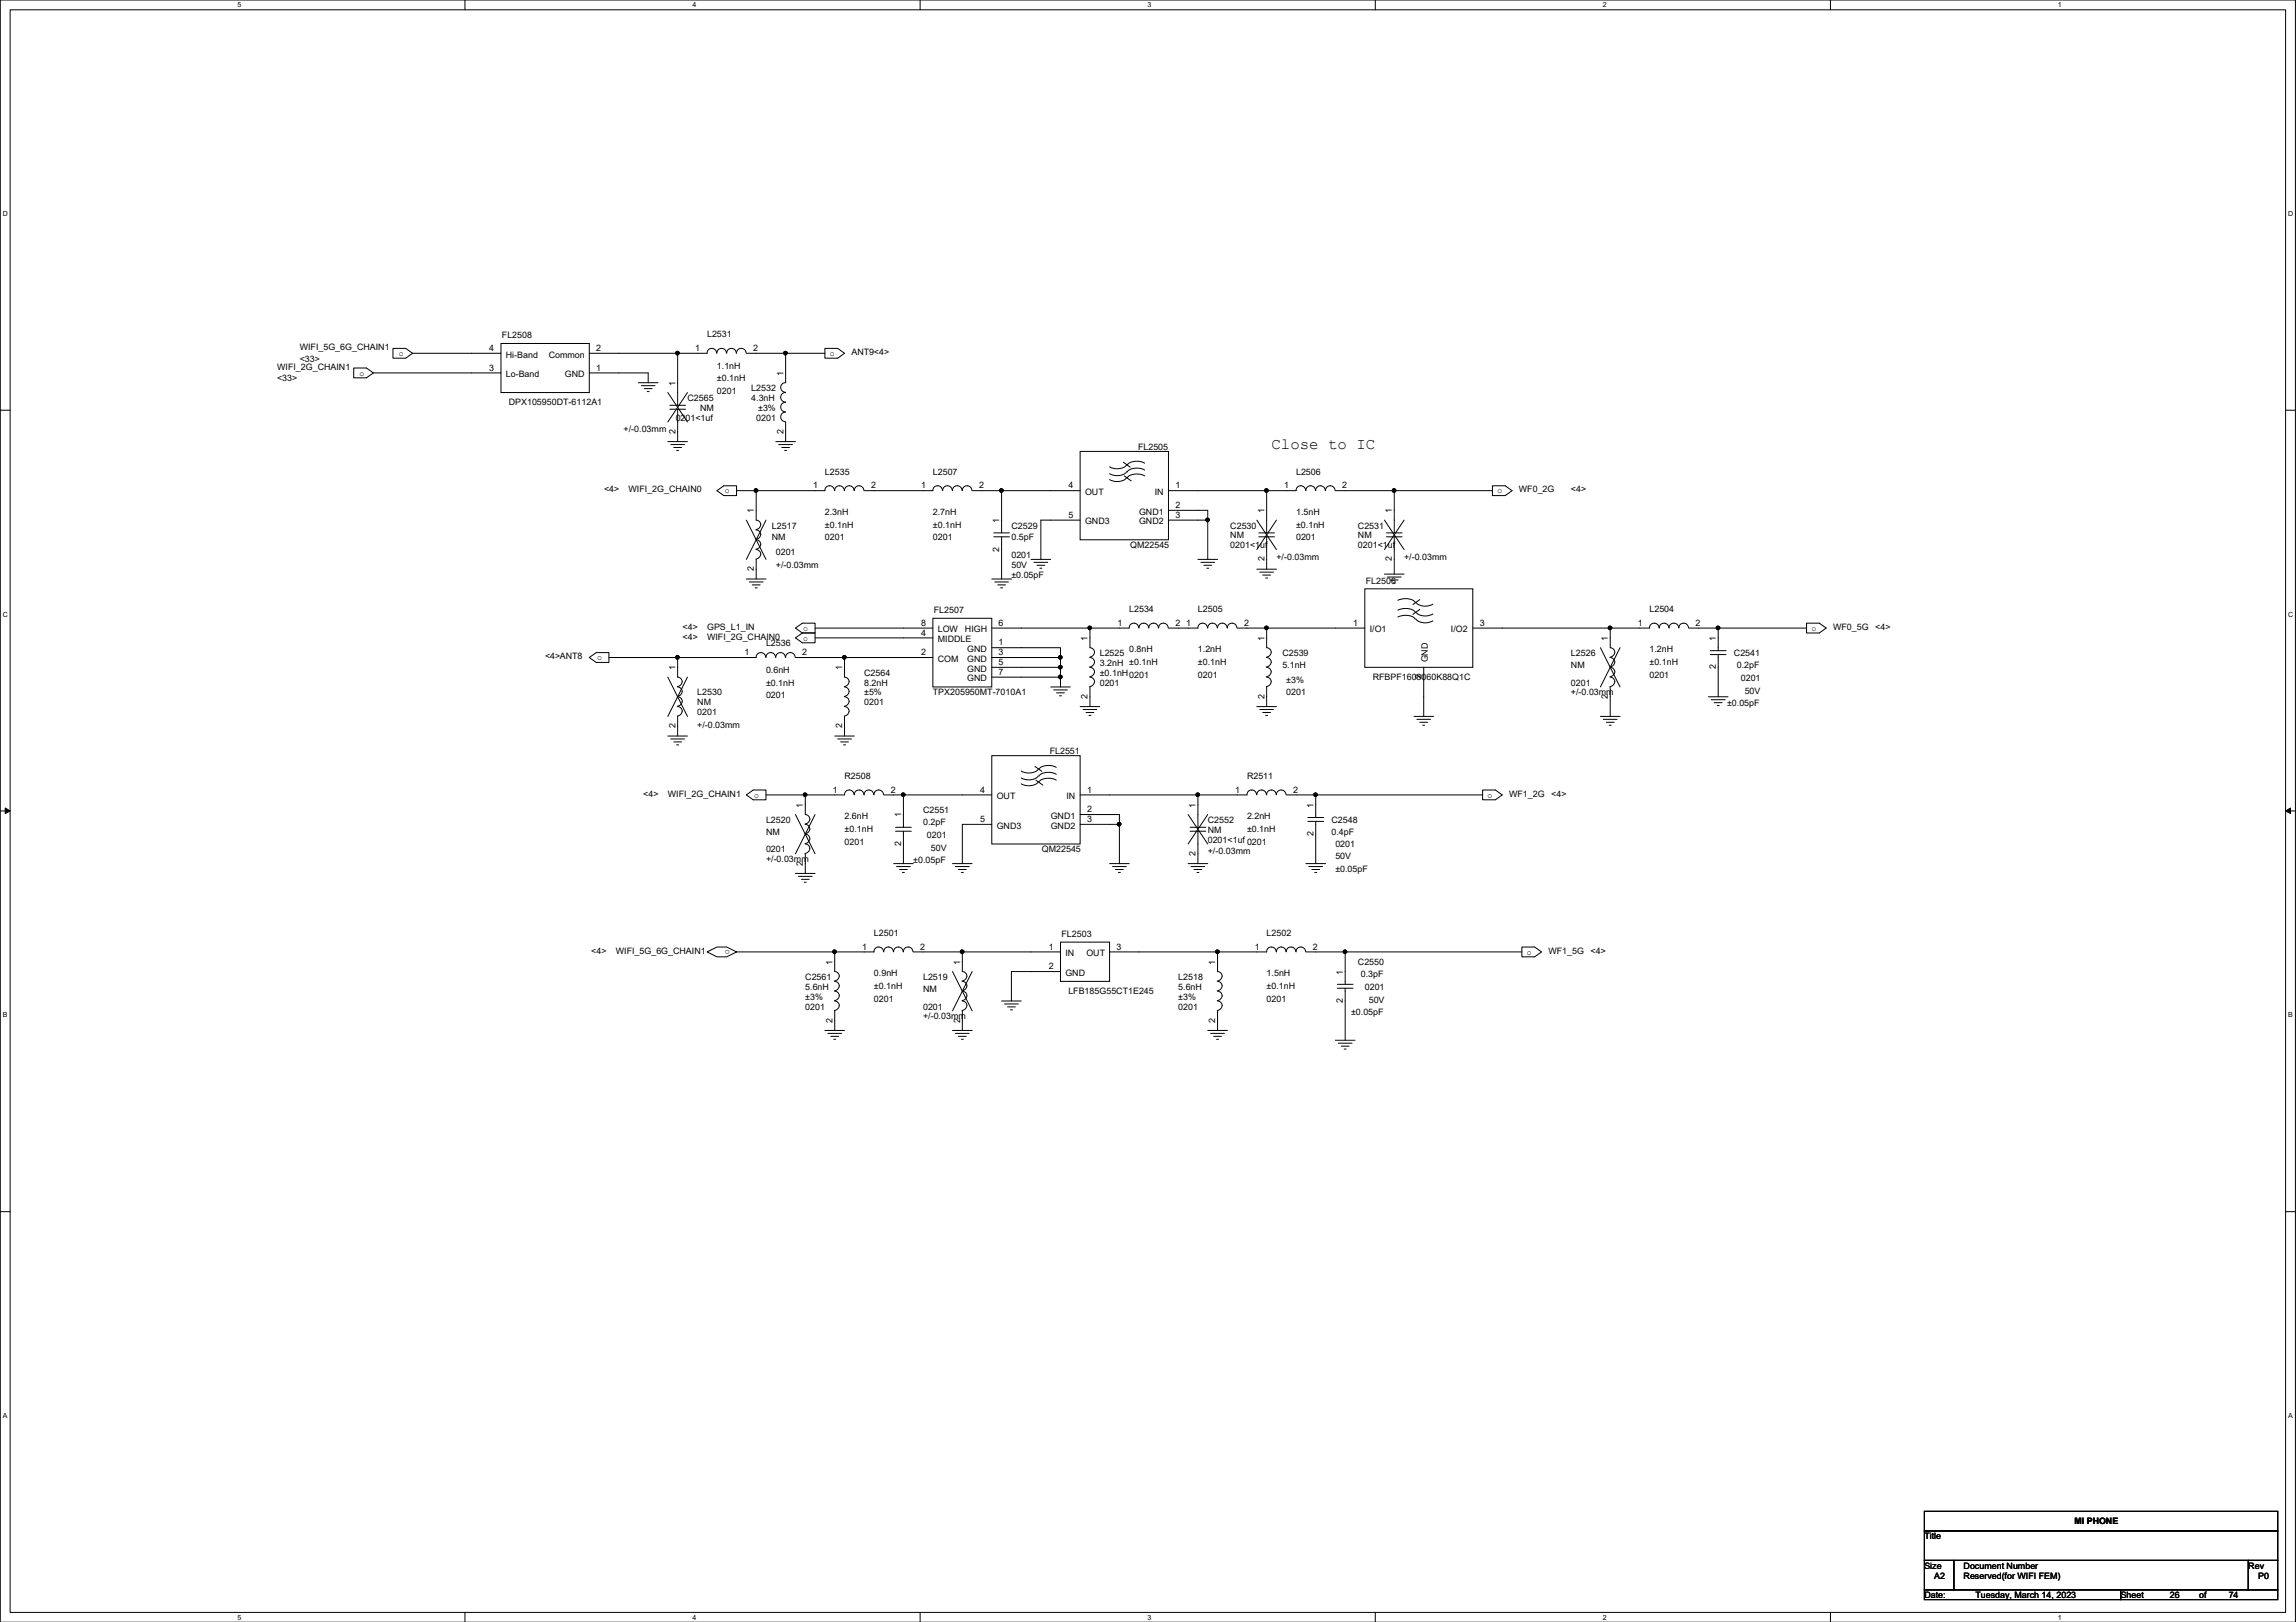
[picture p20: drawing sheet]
<svg xmlns="http://www.w3.org/2000/svg" width="297mm" height="210mm" viewBox="0 0 297 210" stroke-linecap="round" stroke-linejoin="round" font-family="sans-serif">
<defs><g id="words">
<text font-size="2" x="164.5" y="58.1">Close to IC</text>
<g font-size="1.1">
<text x="35.9" y="47.8">WIFI_2G_CHAIN1</text>
<text x="38.8" y="45.3">WIFI_5G_6G_CHAIN1</text>
<text x="38.8" y="46.8">&lt;33&gt;</text>
<text x="51.6" y="46.1">o</text>
<text x="63.3" y="45.4">4</text>
<text x="63.3" y="48">3</text>
<text x="64.9" y="43.8">FL2508</text>
<text x="65.4" y="46.3">Hi-Band</text>
<text x="71" y="46.3">Common</text>
<text x="77.1" y="45.4">2</text>
<text x="77.1" y="48">1</text>
<text x="90" y="45.4">1</text>
<text x="91.5" y="43.6">L2531</text>
<text x="92.7" y="47.7">1.1nH</text>
<text x="97.4" y="45.4">2</text>
<text x="107.4" y="46.1">o</text>
<text x="110.1" y="45.9">ANT9&lt;4&gt;</text>
<text x="35.9" y="49.4">&lt;33&gt;</text>
<text x="46.5" y="48.6">o</text>
<text x="65.4" y="48.8">Lo-Band</text>
<text x="65.8" y="52.4">DPX105950DT-6112A1</text>
<text x="73.1" y="48.8">GND</text>
<text x="87.4" y="49.9" transform="rotate(-90 87.4 49.9)">1</text>
<text x="88.9" y="51.9">C2565</text>
<text x="90.6" y="53.2">NM</text>
<text x="92.7" y="49.4">±0.1nH</text>
<text x="92.7" y="51">0201</text>
<text x="97.2" y="50.6">L2532</text>
<text x="97.2" y="51.9">4.3nH</text>
<text x="98.1" y="53.2">±3%</text>
<text x="101.3" y="48.6" transform="rotate(-90 101.3 48.6)">1</text>
<text x="80.7" y="56">+/-0.03mm</text>
<text x="87.4" y="56.1" transform="rotate(-90 87.4 56.1)">2</text>
<text x="87.4" y="54.4">0201&lt;1uf</text>
<text x="97.8" y="54.4">0201</text>
<text x="101.3" y="56.1" transform="rotate(-90 101.3 56.1)">2</text>
<text x="147.2" y="58.3">FL2505</text>
<text x="78.1" y="63.7">&lt;4&gt;</text>
<text x="81.3" y="63.7">WIFI_2G_CHAIN0</text>
<text x="93.8" y="63.8">o</text>
<text x="105.2" y="63.2">1</text>
<text x="106.7" y="61.4">L2535</text>
<text x="112.7" y="63.2">2</text>
<text x="119.2" y="63.2">1</text>
<text x="120.7" y="61.4">L2507</text>
<text x="126.7" y="63.2">2</text>
<text x="138.2" y="63.2">4</text>
<text x="140.4" y="64.1">OUT</text>
<text x="149.4" y="64.1">IN</text>
<text x="152.1" y="63.2">1</text>
<text x="152.1" y="65.7">2</text>
<text x="166.2" y="63.2">1</text>
<text x="167.7" y="61.4">L2506</text>
<text x="173.6" y="63.2">2</text>
<text x="193.7" y="63.8">o</text>
<text x="196.5" y="63.7">WF0_2G</text>
<text x="203.2" y="63.7">&lt;4&gt;</text>
<text x="97.5" y="66.4" transform="rotate(-90 97.5 66.4)">1</text>
<text x="99.9" y="68.4">L2517</text>
<text x="99.9" y="69.9">NM</text>
<text x="100.4" y="71.8">0201</text>
<text x="106.7" y="66.6">2.3nH</text>
<text x="106.7" y="68.3">±0.1nH</text>
<text x="106.7" y="69.9">0201</text>
<text x="120.7" y="66.6">2.7nH</text>
<text x="120.7" y="68.3">±0.1nH</text>
<text x="120.7" y="69.9">0201</text>
<text x="129.3" y="71.4" transform="rotate(-90 129.3 71.4)">2</text>
<text x="129.3" y="67.7" transform="rotate(-90 129.3 67.7)">1</text>
<text x="130.8" y="68.4">C2529</text>
<text x="130.8" y="69.9">0.5pF</text>
<text x="138.2" y="67">5</text>
<text x="140.4" y="67.9">GND3</text>
<text x="146.2" y="71">QM22545</text>
<text x="147.4" y="67.9">GND2</text>
<text x="147.4" y="66.6">GND1</text>
<text x="152.1" y="67">3</text>
<text x="159.2" y="68.4">C2530</text>
<text x="159.2" y="69.7">NM</text>
<text x="159.2" y="71">0201&lt;1uf</text>
<text x="163.6" y="66.4" transform="rotate(-90 163.6 66.4)">1</text>
<text x="167.7" y="66.6">1.5nH</text>
<text x="167.7" y="68.3">±0.1nH</text>
<text x="167.7" y="69.9">0201</text>
<text x="175.7" y="68.4">C2531</text>
<text x="175.7" y="69.7">NM</text>
<text x="175.7" y="71">0201&lt;1uf</text>
<text x="180.1" y="66.4" transform="rotate(-90 180.1 66.4)">1</text>
<text x="97.5" y="73.9" transform="rotate(-90 97.5 73.9)">2</text>
<text x="100.4" y="73.5">+/-0.03mm</text>
<text x="130.8" y="72.2">0201</text>
<text x="130.8" y="73.5">50V</text>
<text x="130.8" y="74.8">±0.05pF</text>
<text x="163.6" y="72.6" transform="rotate(-90 163.6 72.6)">2</text>
<text x="165.1" y="72.5">+/-0.03mm</text>
<text x="176.7" y="75.5">FL2506</text>
<text x="180.1" y="72.6" transform="rotate(-90 180.1 72.6)">2</text>
<text x="181.6" y="72.5">+/-0.03mm</text>
<text x="88.3" y="81.5">&lt;4&gt;</text>
<text x="88.3" y="82.8">&lt;4&gt;</text>
<text x="91.5" y="81.5">GPS_L1_IN</text>
<text x="91.5" y="82.8">WIFI_2G_CHAIN0</text>
<text x="99.1" y="83.7">L2536</text>
<text x="103.9" y="81.6">o</text>
<text x="103.9" y="82.9">o</text>
<text x="119.2" y="81">8</text>
<text x="119.2" y="82.3">4</text>
<text x="120.8" y="79.3">FL2507</text>
<text x="121.3" y="81.8">LOW</text>
<text x="121.3" y="83.1">MIDDLE</text>
<text x="124.8" y="81.8">HIGH</text>
<text x="129.2" y="81">6</text>
<text x="129.2" y="83.5">1</text>
<text x="140.7" y="82.9" transform="rotate(-90 140.7 82.9)">1</text>
<text x="144.6" y="81">1</text>
<text x="146.1" y="79.2">L2534</text>
<text x="152.1" y="81">2</text>
<text x="153.5" y="81">1</text>
<text x="155" y="79.2">L2505</text>
<text x="160.9" y="81">2</text>
<text x="163.6" y="82.9" transform="rotate(-90 163.6 82.9)">1</text>
<text x="175" y="81">1</text>
<text x="177.2" y="81.8">I/O1</text>
<text x="187.7" y="81.8">I/O2</text>
<text x="191.4" y="81">3</text>
<text x="208" y="82.9" transform="rotate(-90 208 82.9)">1</text>
<text x="211.9" y="81">1</text>
<text x="213.4" y="79.2">L2504</text>
<text x="219.4" y="81">2</text>
<text x="222" y="82.9" transform="rotate(-90 222 82.9)">1</text>
<text x="234.4" y="81.6">o</text>
<text x="237.1" y="81.5">WF0_5G</text>
<text x="242.6" y="81.5">&lt;4&gt;</text>
<text x="70.5" y="85.3">&lt;4&gt;ANT8</text>
<text x="77.3" y="85.4">o</text>
<text x="87.4" y="86.7" transform="rotate(-90 87.4 86.7)">1</text>
<text x="96.3" y="84.8">1</text>
<text x="99.1" y="87.1">0.6nH</text>
<text x="99.1" y="88.7">±0.1nH</text>
<text x="103.8" y="84.8">2</text>
<text x="109" y="86.7" transform="rotate(-90 109 86.7)">1</text>
<text x="111.8" y="87.5">C2564</text>
<text x="111.8" y="88.7">8.2nH</text>
<text x="119.2" y="84.8">2</text>
<text x="121.3" y="85.6">COM</text>
<text x="125.1" y="85.6">GND</text>
<text x="125.1" y="86.9">GND</text>
<text x="125.1" y="88.2">GND</text>
<text x="125.1" y="84.4">GND</text>
<text x="129.2" y="84.8">3</text>
<text x="129.2" y="86.1">5</text>
<text x="129.2" y="87.3">7</text>
<text x="142.3" y="84.9">L2525</text>
<text x="142.3" y="86.2">3.2nH ±0.1nH</text>
<text x="142.3" y="87.5">±0.1nH0201</text>
<text x="142.3" y="88.7">0201</text>
<text x="146.1" y="84.4">0.8nH</text>
<text x="155" y="84.4">1.2nH</text>
<text x="155" y="86.1">±0.1nH</text>
<text x="155" y="87.7">0201</text>
<text x="165.9" y="84.9">C2539</text>
<text x="165.9" y="86.4">5.1nH</text>
<text x="166.4" y="88.3">±3%</text>
<text x="177.6" y="88">RFBPF1608060K88Q1C</text>
<text x="183.9" y="87.9" transform="rotate(-90 183.9 87.9)">2</text>
<text x="184.7" y="85.7" transform="rotate(-90 184.7 85.7)">GND</text>
<text x="203.2" y="84.9">L2526</text>
<text x="203.2" y="86.4">NM</text>
<text x="203.2" y="88.7">0201</text>
<text x="213.4" y="84.4">1.2nH</text>
<text x="213.4" y="86.1">±0.1nH</text>
<text x="213.4" y="87.7">0201</text>
<text x="222" y="86.6" transform="rotate(-90 222 86.6)">2</text>
<text x="224.3" y="84.9">C2541</text>
<text x="224.7" y="86.4">0.2pF</text>
<text x="225.2" y="88.1">0201</text>
<text x="225.7" y="89.7">50V</text>
<text x="87.4" y="94.2" transform="rotate(-90 87.4 94.2)">2</text>
<text x="90.2" y="90">L2530</text>
<text x="90.2" y="91.3">NM</text>
<text x="90.2" y="92.5">0201</text>
<text x="90.2" y="94.2">+/-0.03mm</text>
<text x="99.1" y="90.4">0201</text>
<text x="109" y="94.2" transform="rotate(-90 109 94.2)">2</text>
<text x="111.8" y="90">±5%</text>
<text x="111.8" y="91.3">0201</text>
<text x="120.7" y="90">TPX205950MT-7010A1</text>
<text x="140.7" y="90.4" transform="rotate(-90 140.7 90.4)">2</text>
<text x="163.6" y="90.4" transform="rotate(-90 163.6 90.4)">2</text>
<text x="166.4" y="90">0201</text>
<text x="203.2" y="90">+/-0.03mm</text>
<text x="208" y="90.4" transform="rotate(-90 208 90.4)">2</text>
<text x="223.4" y="91.4">±0.05pF</text>
<text x="109.3" y="100.8">R2508</text>
<text x="135.8" y="97.6">FL2551</text>
<text x="161.3" y="100.8">R2511</text>
<text x="83.2" y="103.1">&lt;4&gt;</text>
<text x="86.4" y="103.1">WIFI_2G_CHAIN1</text>
<text x="97.6" y="103.2">o</text>
<text x="99.1" y="106.5">L2520</text>
<text x="103.9" y="104.5" transform="rotate(-90 103.9 104.5)">1</text>
<text x="107.7" y="102.6">1</text>
<text x="109.3" y="106">2.6nH</text>
<text x="109.3" y="107.7">±0.1nH</text>
<text x="115.2" y="102.6">2</text>
<text x="116.6" y="105.8" transform="rotate(-90 116.6 105.8)">1</text>
<text x="119.4" y="105.2">C2551</text>
<text x="119.4" y="106.8">0.2pF</text>
<text x="126.8" y="102.6">4</text>
<text x="126.8" y="106.4">5</text>
<text x="128.9" y="103.4">OUT</text>
<text x="128.9" y="107.2">GND3</text>
<text x="135.9" y="107.2">GND2</text>
<text x="135.9" y="106">GND1</text>
<text x="138" y="103.4">IN</text>
<text x="140.6" y="102.6">1</text>
<text x="140.6" y="106.4">3</text>
<text x="140.6" y="105.1">2</text>
<text x="154.7" y="104.5" transform="rotate(-90 154.7 104.5)">1</text>
<text x="156.2" y="106.5">C2552</text>
<text x="156.2" y="107.8">NM</text>
<text x="159.8" y="102.6">1</text>
<text x="161.3" y="106">2.2nH</text>
<text x="161.3" y="107.7">±0.1nH</text>
<text x="167.3" y="102.6">2</text>
<text x="169.9" y="104.5" transform="rotate(-90 169.9 104.5)">1</text>
<text x="172.3" y="106.5">C2548</text>
<text x="192.4" y="103.2">o</text>
<text x="195.2" y="103.1">WF1_2G</text>
<text x="200.7" y="103.1">&lt;4&gt;</text>
<text x="99.1" y="108">NM</text>
<text x="99.1" y="110.3">0201</text>
<text x="99.1" y="111.6">+/-0.03mm</text>
<text x="103.9" y="112" transform="rotate(-90 103.9 112)">2</text>
<text x="109.3" y="109.3">0201</text>
<text x="116.6" y="109.5" transform="rotate(-90 116.6 109.5)">2</text>
<text x="118.1" y="111.7">±0.05pF</text>
<text x="119.9" y="108.4">0201</text>
<text x="120.4" y="110.1">50V</text>
<text x="134.8" y="110.3">QM22545</text>
<text x="154.7" y="110.7" transform="rotate(-90 154.7 110.7)">2</text>
<text x="156.2" y="109.1">0201&lt;1uf 0201</text>
<text x="156.2" y="110.6">+/-0.03mm</text>
<text x="169.9" y="108.2" transform="rotate(-90 169.9 108.2)">2</text>
<text x="172.3" y="108">0.4pF</text>
<text x="172.8" y="109.6">0201</text>
<text x="172.8" y="111.2">50V</text>
<text x="172.8" y="112.9">±0.05pF</text>
<text x="76.5" y="123.4">&lt;4&gt;</text>
<text x="79.7" y="123.4">WIFI_5G_6G_CHAIN1</text>
<text x="94.4" y="122.9" transform="rotate(180 94.4 122.9)">o</text>
<text x="107.7" y="124.8" transform="rotate(-90 107.7 124.8)">1</text>
<text x="111.5" y="122.9">1</text>
<text x="113.1" y="121.1">L2501</text>
<text x="119" y="122.9">2</text>
<text x="124.2" y="124.8" transform="rotate(-90 124.2 124.8)">1</text>
<text x="135.7" y="122.9">1</text>
<text x="135.7" y="125.4">2</text>
<text x="137.3" y="121.2">FL2503</text>
<text x="137.8" y="123.7">IN</text>
<text x="140.5" y="123.7">OUT</text>
<text x="144.4" y="122.9">3</text>
<text x="157.2" y="124.8" transform="rotate(-90 157.2 124.8)">1</text>
<text x="162.3" y="122.9">1</text>
<text x="163.9" y="121.1">L2502</text>
<text x="169.8" y="122.9">2</text>
<text x="175.7" y="124.9">C2550</text>
<text x="197.5" y="123.5">o</text>
<text x="200.3" y="123.4">WF1_5G</text>
<text x="205.8" y="123.4">&lt;4&gt;</text>
<text x="104.2" y="126.8">C2561</text>
<text x="104.2" y="128.1">5.6nH</text>
<text x="104.2" y="129.4">±3%</text>
<text x="104.2" y="130.6">0201</text>
<text x="113.1" y="126.3">0.9nH</text>
<text x="113.1" y="128">±0.1nH</text>
<text x="113.1" y="129.6">0201</text>
<text x="119.4" y="126.8">L2519</text>
<text x="119.4" y="128.4">NM</text>
<text x="119.4" y="130.6">0201</text>
<text x="119.4" y="131.9">+/-0.03mm</text>
<text x="137.8" y="126.3">GND</text>
<text x="138.2" y="128.6">LFB185G55CT1E245</text>
<text x="152.4" y="126.8">L2518</text>
<text x="152.4" y="128.1">5.6nH</text>
<text x="152.4" y="129.4">±3%</text>
<text x="152.4" y="130.6">0201</text>
<text x="163.9" y="126.3">1.5nH</text>
<text x="163.9" y="128">±0.1nH</text>
<text x="163.9" y="129.6">0201</text>
<text x="173.7" y="129.8" transform="rotate(-90 173.7 129.8)">2</text>
<text x="173.7" y="126.1" transform="rotate(-90 173.7 126.1)">1</text>
<text x="174.8" y="131.4">±0.05pF</text>
<text x="176.1" y="126.4">0.3pF</text>
<text x="176.6" y="128.1">0201</text>
<text x="177.1" y="129.8">50V</text>
<text x="107.7" y="132.3" transform="rotate(-90 107.7 132.3)">2</text>
<text x="124.2" y="132.3" transform="rotate(-90 124.2 132.3)">2</text>
<text x="157.2" y="132.3" transform="rotate(-90 157.2 132.3)">2</text>
<text x="268.4" y="197.3">MI PHONE</text>
<text x="249" y="199.2">Title</text>
<text x="249" y="203">Size</text>
<text x="254" y="203">Document Number</text>
<text x="290.9" y="203">Rev</text>
<text x="249" y="206.8">Date:</text>
<text x="250.2" y="204.3">A2</text>
<text x="254" y="204.3">Reserved(for WIFI FEM)</text>
<text x="255.6" y="206.8">Tuesday, March 14, 2023</text>
<text x="274.4" y="206.8">Sheet</text>
<text x="280.7" y="206.8">26</text>
<text x="284.5" y="206.8">of</text>
<text x="288.3" y="206.8">74</text>
<text x="292.1" y="204.3">P0</text>
</g>
<g font-size=".9">
<text x="30.7" y=".9">5</text>
<text x="89.6" y=".9">4</text>
<text x="148.5" y=".9">3</text>
<text x="207.3" y=".9">2</text>
<text x="266.2" y=".9">1</text>
<text x=".4" y="28">D</text>
<text x="296" y="28">D</text>
<text x=".4" y="79.8">C</text>
<text x="296" y="79.8">C</text>
<text x=".4" y="131.7">B</text>
<text x="296" y="131.7">B</text>
<text x=".4" y="183.5">A</text>
<text x="296" y="183.5">A</text>
<text x="30.7" y="209.6">5</text>
<text x="89.6" y="209.6">4</text>
<text x="148.5" y="209.6">3</text>
<text x="207.3" y="209.6">2</text>
<text x="266.2" y="209.6">1</text>
</g>
</g></defs>
<path d="M0 0h297v209.9h-297zM1.3 1.3h294.4v207.4h-294.4z" fill="none" stroke="#000" stroke-width=".13"/>
<g fill="#fff">
<path d="M30.7 .1h.5v1h-.5z"/>
<path d="M30.7 208.8h.5v1h-.5z"/>
</g>
<path d="M60.2 0v1.3M60.2 208.7v1.2" fill="none" stroke="#000" stroke-width=".13"/>
<g fill="#fff">
<path d="M89.6 .1h.5v1h-.5z"/>
<path d="M89.6 208.8h.5v1h-.5z"/>
</g>
<path d="M119 0v1.3M119 208.7v1.2" fill="none" stroke="#000" stroke-width=".13"/>
<g fill="#fff">
<path d="M148.5 .1h.5v1h-.5z"/>
<path d="M148.5 208.8h.5v1h-.5z"/>
</g>
<path d="M177.9 0v1.3M177.9 208.7v1.2" fill="none" stroke="#000" stroke-width=".13"/>
<g fill="#fff">
<path d="M207.3 .1h.6v1h-.6z"/>
<path d="M207.3 208.8h.6v1h-.6z"/>
</g>
<path d="M236.8 0v1.3M236.8 208.7v1.2" fill="none" stroke="#000" stroke-width=".13"/>
<g fill="#fff">
<path d="M266.2 .1h.5v1h-.5z"/>
<path d="M266.2 208.8h.5v1h-.5z"/>
<path d="M.4 27.2h.6v1h-.6z"/>
<path d="M296 27.2h.7v1h-.7z"/>
<path d="M.4 79h.6v1h-.6z"/>
<path d="M296 79h.7v1h-.7z"/>
</g>
<path d="M0 53.1h1.3M295.7 53.1h1.3" fill="none" stroke="#000" stroke-width=".13"/>
<g fill="#fff">
<path d="M.4 130.9h.6v1h-.6z"/>
<path d="M296 130.9h.6v1h-.6z"/>
</g>
<path d="M0 104.9h1.3M.7 104.6l.6 .3-.6 .4zM295.7 104.9h1.3M295.7 104.9l.6-.3v.7z" fill="none" stroke="#000" stroke-width=".13"/>
<path d="M.7 104.6l.6 .3-.6 .4zM295.7 104.9l.6-.3v.7z" fill="#000"/>
<g fill="#fff">
<path d="M.4 182.7h.5v1h-.5z"/>
<path d="M296 182.7h.6v1h-.6z"/>
</g>
<g fill="none" stroke="#000" stroke-width=".13">
<path d="M45.8 47.6h1.6l.9 .7-.9 .6h-1.6zM48.3 48.3h16.5M50.8 45.1h1.7l.9 .6-.9 .7h-1.7zM53.4 45.7h11.4M64.8 44.4h11.4v6.4h-11.4zM76.2 48.3h7.7v1.2M76.2 45.7h11.5M82.6 49.5h2.5M83 49.9h1.7M83.4 50.3h1M83.7 50.7h.3M86.4 57.1h2.5"/>
<path d="M86.4 50.8l2.5 3.8M86.7 52.5h2M86.7 53h2M86.8 57.5h1.8M87.2 57.9h1M87.5 45.5h.3l.1 .2-.1 .2h-.2h-.1zM87.5 58.3h.3M87.7 45.7v6.8M87.7 53v4.1M88.9 50.8l-2.5 3.8M92.7 45.7a.61 .61 0 0 0-.6-.6 .61 .61 0 0 0-.6 .6h-3.8M94 45.7a.61 .61 0 0 0-.7-.6 .61 .61 0 0 0-.6 .6"/>
<path d="M95.2 45.7a.61 .61 0 0 0-.6-.6 .61 .61 0 0 0-.6 .6M96.5 45.7a.61 .61 0 0 0-.6-.6 .61 .61 0 0 0-.6 .6M96.6 45.7h5M100.4 57.1h2.5M100.7 57.5h1.8M101.1 57.9h1M101.4 45.5h.4l.1 .2-.1 .2h-.2h-.2zM101.5 58.3h.3M101.6 45.7v3.8a.61 .61 0 0 0-.6 .6 .61 .61 0 0 0 .6 .7M101.6 50.8a.61 .61 0 0 0-.6 .6 .61 .61 0 0 0 .6 .6M101.6 52.1a.61 .61 0 0 0-.6 .6 .61 .61 0 0 0 .6 .6M101.6 53.3a.61 .61 0 0 0-.6 .6 .61 .61 0 0 0 .6 .7"/>
<path d="M101.6 54.6v2.5M101.6 45.7h5.1M106.7 45.1h1.7l.9 .6-.9 .7h-1.7zM139.7 58.4h11.5v11.4h-11.5zM145.3 59.8l.9 .7M148.1 59.9l-.5-.1a1.76 1.76 0 0 0-1.8 .4M92.7 63.5l.9-.6h1.7v1.2h-1.7zM95.3 63.5h2.5M96.6 67.3l2.5 5.1M96.6 74.9h2.5M96.9 75.3h1.8M97.3 75.7h1"/>
<path d="M97.6 63.3h.4v.2v.1l-.2 .1-.2-.1zM97.7 76.1h.3M97.8 68.6a.61 .61 0 0 1 .6 .6 .61 .61 0 0 1-.6 .6M97.8 69.8a.61 .61 0 0 1 .6 .7 .61 .61 0 0 1-.6 .6M97.8 71.1a.61 .61 0 0 1 .6 .7 .61 .61 0 0 1-.6 .5M97.8 63.5v3.8a.61 .61 0 0 1 .6 .6 .61 .61 0 0 1-.6 .6M97.8 72.4v2.5M99.1 67.3l-2.5 5.1M107.9 63.5a.61 .61 0 0 0-.6-.6 .61 .61 0 0 0-.6 .6h-8.9M109.2 63.5a.61 .61 0 0 0-.6-.6 .61 .61 0 0 0-.6 .6M110.5 63.5a.61 .61 0 0 0-.6-.6 .61 .61 0 0 0-.6 .6M111.8 63.5a.61 .61 0 0 0-.7-.6 .61 .61 0 0 0-.6 .6"/>
<path d="M121.9 63.5a.61 .61 0 0 0-.6-.6 .61 .61 0 0 0-.6 .6h-8.9M123.2 63.5a.61 .61 0 0 0-.6-.6 .61 .61 0 0 0-.6 .6M124.5 63.5a.61 .61 0 0 0-.7-.6 .61 .61 0 0 0-.6 .6M125.7 63.5a.61 .61 0 0 0-.6-.6 .61 .61 0 0 0-.6 .6M125.8 63.5h3.8M128.3 74.9h2.5M128.6 69h2M128.6 69.5h2M128.7 75.3h1.8M129.1 75.7h1M129.4 63.3h.3l.1 .2-.1 .1-.2 .1-.1-.1zM129.5 76.1h.2"/>
<path d="M129.6 63.5v5.5M129.6 69.5v5.4M129.6 63.5h10.1M133.4 72.4h2.5M133.8 72.8h1.7M134.2 73.2h1M134.5 73.5h.3M139.7 67.3h-5v5.1M145.5 61.6l.8 .6M145.8 61a1.84 1.84 0 0 1-2.3 .3M145.8 61.8a1.84 1.84 0 0 1-2.3 .3M145.8 60.2a1.84 1.84 0 0 1-2.3 .2"/>
<path d="M148.1 61.6l-.5-.2a1.76 1.76 0 0 0-1.8 .4M148.1 60.8l-.5-.2a1.76 1.76 0 0 0-1.8 .5M151.2 63.5h12.7M151.2 67.3h5M151.2 66h5v1.3M155 72.4h2.5M155.4 72.8h1.7M155.7 73.2h1.1M156.1 67.1h.3l.1 .2-.1 .1-.2 .1-.1-.1zM156.1 73.5h.3M156.2 67.3v5.1M162.6 73.7h2.5"/>
<path d="M162.6 67.3l2.5 3.8M162.9 69h2M162.9 69.5h2M163 74h1.8M163.4 74.4h1M163.7 63.3h.3l.1 .2-.1 .1-.2 .1-.1-.1zM163.7 74.8h.3M163.9 63.5v5.5M163.9 69.5v4.2M165.1 67.3l-2.5 3.8M168.9 63.5a.61 .61 0 0 0-.6-.6 .61 .61 0 0 0-.6 .6h-3.8M170.2 63.5a.61 .61 0 0 0-.7-.6 .61 .61 0 0 0-.6 .6"/>
<path d="M171.4 63.5a.61 .61 0 0 0-.6-.6 .61 .61 0 0 0-.6 .6M172.7 63.5a.61 .61 0 0 0-.6-.6 .61 .61 0 0 0-.6 .6M172.8 63.5h7.6M176.6 76.2h13.9v10.2h-13.9zM179.1 74.3h2.5M179.1 67.3l2.5 3.8M179.4 69h2M179.4 69.5h2M179.5 74.7h1.8M179.9 75.1h1M180.2 63.3h.3l.1 .2-.1 .1-.2 .1-.1-.1zM180.3 75.4h.2"/>
<path d="M180.4 63.5v5.5M180.4 69.5v4.8M180.4 63.5h12.7M180.8 77.7l.8-.2a1.65 1.65 0 0 1 1.5 .5M180.8 79l.8-.2a1.65 1.65 0 0 1 1.5 .4M180.8 79.8l.8-.2a1.65 1.65 0 0 1 1.5 .5M181.6 67.3l-2.5 3.8M183.2 77.9a1.84 1.84 0 0 0 2.2 .3M183.2 79.2a1.84 1.84 0 0 0 2.2 .3M183.7 77.6l-.9 .6M183.7 78.9l-.9 .6M193.1 62.9h1.6l.9 .6-.9 .6h-1.6z"/>
<path d="M76.2 85.1l.9-.6h1.7v1.2h-1.7zM78.8 85.1h8.9M86.4 95.2h2.5M86.4 87.6l2.5 5.1M86.8 95.6h1.8M87.2 96h1M87.5 84.9h.3l.1 .1-.1 .2-.2 .1-.1-.1zM87.5 96.4h.3M87.7 92.7v2.5M87.7 88.9a.61 .61 0 0 1 .6 .6 .61 .61 0 0 1-.7 .6M87.7 90.2a.61 .61 0 0 1 .6 .6 .61 .61 0 0 1-.7 .6M87.7 91.4a.61 .61 0 0 1 .6 .7 .61 .61 0 0 1-.7 .6"/>
<path d="M88.9 87.6l-2.5 5.1M99.1 85a.61 .61 0 0 0-.7-.5 .61 .61 0 0 0-.6 .6h-10.1v2.5a.61 .61 0 0 1 .6 .7 .61 .61 0 0 1-.7 .6M100.3 85a.61 .61 0 0 0-.6-.5 .61 .61 0 0 0-.6 .6M101.6 85a.61 .61 0 0 0-.6-.5 .61 .61 0 0 0-.6 .6M102.9 85a.61 .61 0 0 0-.7-.5 .61 .61 0 0 0-.6 .6M102.9 81.3l.9-.7h1.6v1.3h-1.6zM102.9 82.5l.9-.6h1.6v1.3h-1.6zM102.9 85.1h6.4M105.4 81.3h15.3M105.4 82.5h15.3M108 95.2h2.5M108.4 95.6h1.7"/>
<path d="M108.8 96h1M109.1 84.9h.3l.1 .1-.1 .2-.2 .1-.1-.1zM109.1 96.4h.3M109.3 85.1v2.5a.61 .61 0 0 1 .6 .7 .61 .61 0 0 1-.7 .6M109.3 92.7v2.5M109.3 85.1h11.4M109.3 88.9a.61 .61 0 0 1 .6 .6 .61 .61 0 0 1-.7 .6M109.3 90.2a.61 .61 0 0 1 .6 .6 .61 .61 0 0 1-.7 .6M109.3 91.4a.61 .61 0 0 1 .6 .7 .61 .61 0 0 1-.7 .6M120.7 80h7.6v8.9h-7.6zM128.3 85.1h8.9v1.3M128.3 86.4h8.9v1.2"/>
<path d="M128.3 81.3h12.7M128.3 87.6h8.9M128.3 83.8h8.9v1.3M128.3 97.8h11.4v11.4h-11.4zM133.9 99.2l.9 .6M134.3 99.5a1.84 1.84 0 0 1-2.2 .3M135.9 88.9h2.6M136.3 89.3h1.8M136.6 99.3l-.4-.2a1.76 1.76 0 0 0-1.8 .5M136.7 89.7h1M137 84.9h.3l.1 .1-.1 .2-.1 .1-.2-.1zM137 86.2h.3l.1 .1-.1 .2-.1 .1-.2-.1z"/>
<path d="M137 87.4h.3l.1 .2-.1 .2h-.1h-.2zM137.1 90h.2M137.2 87.6v1.3M139.7 91.4h2.6M140.1 91.8h1.8M140.5 92.2h1M140.8 81.1h.3l.1 .1-.1 .2-.1 .1-.2-.1zM140.9 92.6h.2M141 88.9v2.5M141 85.1a.61 .61 0 0 1 .6 .6 .61 .61 0 0 1-.6 .6M141 86.4a.61 .61 0 0 1 .6 .6 .61 .61 0 0 1-.6 .6M141 87.6a.61 .61 0 0 1 .6 .7 .61 .61 0 0 1-.6 .6"/>
<path d="M147.3 81.2a.61 .61 0 0 0-.6-.6 .61 .61 0 0 0-.6 .7h-5.1v2.5a.61 .61 0 0 1 .6 .7 .61 .61 0 0 1-.6 .5M148.6 81.2a.61 .61 0 0 0-.6-.6 .61 .61 0 0 0-.6 .7M149.9 81.2a.61 .61 0 0 0-.7-.6 .61 .61 0 0 0-.6 .7M151.1 81.2a.61 .61 0 0 0-.6-.6 .61 .61 0 0 0-.6 .7M156.2 81.2a.61 .61 0 0 0-.6-.6 .61 .61 0 0 0-.6 .7h-3.8M157.5 81.2a.61 .61 0 0 0-.7-.6 .61 .61 0 0 0-.6 .7M158.7 81.2a.61 .61 0 0 0-.6-.6 .61 .61 0 0 0-.6 .7M160 81.2a.61 .61 0 0 0-.6-.6 .61 .61 0 0 0-.6 .7M160.1 81.3h3.8M162.6 91.4h2.5M163 91.8h1.8M163.4 92.2h1"/>
<path d="M163.7 81.1h.3l.1 .1-.1 .2-.2 .1-.1-.1zM163.7 92.6h.3M163.9 85.1a.61 .61 0 0 1 .6 .6 .61 .61 0 0 1-.7 .6M163.9 86.4a.61 .61 0 0 1 .6 .6 .61 .61 0 0 1-.7 .6M163.9 87.6a.61 .61 0 0 1 .6 .7 .61 .61 0 0 1-.7 .6M163.9 81.3h12.7M163.9 81.3v2.5a.61 .61 0 0 1 .6 .7 .61 .61 0 0 1-.7 .5M163.9 88.9v2.5M182.9 92.7h2.6M183.2 80.1a1.84 1.84 0 0 0 2.2 .2M183.3 93.1h1.8M183.7 93.5h1"/>
<path d="M184.1 93.9h.2M184.2 86.4v6.3M190.5 81.3h17.8M207 92.7h2.6M207 83.8l2.6 5.1M207.4 93.1h1.8M207.8 93.5h1M208.1 81.1h.4v.1v.2l-.2 .1-.2-.1zM208.2 93.9h.2M208.3 85.1a.61 .61 0 0 1 .6 .6 .61 .61 0 0 1-.6 .6M208.3 86.4a.61 .61 0 0 1 .6 .6 .61 .61 0 0 1-.6 .6M208.3 87.6a.61 .61 0 0 1 .6 .7 .61 .61 0 0 1-.6 .6"/>
<path d="M208.3 81.3v2.5a.61 .61 0 0 1 .6 .7 .61 .61 0 0 1-.6 .5M208.3 88.9v3.8M209.6 83.8l-2.6 5.1M214.6 81.2a.61 .61 0 0 0-.6-.6 .61 .61 0 0 0-.6 .7h-5.1M215.9 81.2a.61 .61 0 0 0-.6-.6 .61 .61 0 0 0-.6 .7M217.2 81.2a.61 .61 0 0 0-.7-.6 .61 .61 0 0 0-.6 .7M218.4 81.2a.61 .61 0 0 0-.6-.6 .61 .61 0 0 0-.6 .7M218.5 81.3h3.8M221 90.2h2.6M221.3 84.2h2M221.3 84.7h2M221.4 90.6h1.8"/>
<path d="M221.8 90.9h1M222.1 81.1h.3l.1 .1-.1 .2-.2 .1-.1-.1zM222.2 91.3h.2M222.3 81.3v2.9M222.3 84.7v5.5M222.3 81.3h11.4M233.7 80.6h1.7l.9 .7-.9 .6h-1.7zM96.6 102.9l.8-.7h1.7v1.3h-1.7zM99.1 102.9h5.1M102.9 113h2.5M102.9 105.4l2.5 5.1M103.3 113.4h1.8"/>
<path d="M103.7 113.8h1M104 102.7h.3l.1 .1-.1 .2-.2 .1-.1-.1zM104.1 114.2h.2M104.2 106.7a.61 .61 0 0 1 .6 .6 .61 .61 0 0 1-.7 .6M104.2 107.9a.61 .61 0 0 1 .6 .7 .61 .61 0 0 1-.7 .6M104.2 109.2a.61 .61 0 0 1 .6 .7 .61 .61 0 0 1-.7 .5M104.2 110.5v2.5M105.4 105.4l-2.5 5.1M110.5 102.8a.61 .61 0 0 0-.6-.6 .61 .61 0 0 0-.6 .7h-5.1v2.5a.61 .61 0 0 1 .6 .6 .61 .61 0 0 1-.7 .6M111.8 102.8a.61 .61 0 0 0-.7-.6 .61 .61 0 0 0-.6 .7M113 102.8a.61 .61 0 0 0-.6-.6 .61 .61 0 0 0-.6 .7M114.3 102.8a.61 .61 0 0 0-.6-.6 .61 .61 0 0 0-.6 .7"/>
<path d="M114.3 102.9h2.6M115.6 111.8h2.5M115.9 107.1h2M115.9 107.6h2M116 112.1h1.8M116.4 112.5h1M116.7 102.7h.3l.1 .1-.1 .2-.2 .1-.1-.1zM116.8 112.9h.2M116.9 102.9v4.2M116.9 107.6v4.2M116.9 102.9h11.4M123.2 111.8h2.6"/>
<path d="M123.6 112.1h1.8M124 112.5h1M124.4 112.9h.2M128.3 106.7h-3.8v5.1M134 101l.9 .6M134.3 100.4a1.84 1.84 0 0 1-2.2 .3M134.3 101.2a1.84 1.84 0 0 1-2.2 .2M136.6 101l-.4-.2a1.76 1.76 0 0 0-1.8 .4M136.6 100.2l-.4-.2a1.76 1.76 0 0 0-1.8 .5M139.7 102.9h15.3M139.7 106.7h5.1M139.7 105.4h5.1v1.3"/>
<path d="M143.5 111.8h2.6M143.9 112.1h1.8M144.3 112.5h1M144.6 106.5h.4v.1v.2l-.2 .1-.2-.1zM144.7 112.9h.2M144.8 106.7v5.1M153.7 105.4l2.5 3.8M153.7 111.8h2.5M154 107.1h2M154 107.6h2M154.1 112.1h1.8M154.5 112.5h1"/>
<path d="M154.8 102.7h.3l.1 .1-.1 .2-.2 .1-.1-.1zM154.9 112.9h.2M155 102.9v4.2M155 107.6v4.2M156.2 105.4l-2.5 3.8M162.6 102.8a.61 .61 0 0 0-.7-.6 .61 .61 0 0 0-.6 .7h-6.3M163.8 102.8a.61 .61 0 0 0-.6-.6 .61 .61 0 0 0-.6 .7M165.1 102.8a.61 .61 0 0 0-.6-.6 .61 .61 0 0 0-.6 .7M166.4 102.8a.61 .61 0 0 0-.7-.6 .61 .61 0 0 0-.6 .7M166.4 102.9h3.8M168.9 111.8h2.6M169.2 105.8h2"/>
<path d="M169.2 106.3h2M169.3 112.1h1.8M169.7 112.5h1M170 102.7h.4v.1v.2l-.2 .1-.2-.1zM170.1 112.9h.2M170.2 102.9v2.9M170.2 106.3v5.5M170.2 102.9h21.6M191.8 102.2h1.7l.8 .7-.8 .6h-1.7zM91.5 123.2l1.2-.6h1.3l1.3 .6-1.3 .6h-1.3zM95.3 123.2h12.7M106.7 133.3h2.6"/>
<path d="M107.1 133.7h1.8M107.5 134.1h1M107.8 123h.3l.1 .1-.1 .2-.2 .1-.1-.1zM107.9 134.5h.2M108 123.2v2.5a.61 .61 0 0 1 .6 .7 .61 .61 0 0 1-.7 .6M108 130.8v2.5M108 127a.61 .61 0 0 1 .6 .6 .61 .61 0 0 1-.7 .6M108 128.3a.61 .61 0 0 1 .6 .6 .61 .61 0 0 1-.7 .6M108 129.5a.61 .61 0 0 1 .6 .7 .61 .61 0 0 1-.7 .6M114.3 123.1a.61 .61 0 0 0-.6-.5 .61 .61 0 0 0-.6 .6h-5.1M115.6 123.1a.61 .61 0 0 0-.7-.5 .61 .61 0 0 0-.6 .6M116.8 123.1a.61 .61 0 0 0-.6-.5 .61 .61 0 0 0-.6 .6"/>
<path d="M118.1 123.1a.61 .61 0 0 0-.6-.5 .61 .61 0 0 0-.6 .6M118.1 123.2h6.4M123.2 133.3h2.6M123.2 125.7l2.6 5.1M123.6 133.7h1.8M124 134.1h1M124.3 123h.3l.1 .1-.1 .2-.1 .1-.2-.1zM124.4 134.5h.2M124.5 123.2h12.7M124.5 127a.61 .61 0 0 1 .6 .6 .61 .61 0 0 1-.6 .6M124.5 128.3a.61 .61 0 0 1 .6 .6 .61 .61 0 0 1-.6 .6M124.5 129.5a.61 .61 0 0 1 .6 .7 .61 .61 0 0 1-.6 .6"/>
<path d="M124.5 123.2v2.5a.61 .61 0 0 1 .6 .7 .61 .61 0 0 1-.6 .6M124.5 130.8v2.5M125.8 125.7l-2.6 5.1M129.6 129.5h2.5M130 129.9h1.7M130.3 130.3h1.1M130.7 130.7h.3M137.2 125.7h-6.4v3.8M137.2 121.9h6.3v5.1h-6.3zM143.5 123.2h14M156.2 133.3h2.6M156.6 133.7h1.8"/>
<path d="M157 134.1h1M157.3 123h.4v.1v.2l-.2 .1-.2-.1zM157.4 134.5h.2M157.5 127a.61 .61 0 0 1 .6 .6 .61 .61 0 0 1-.6 .6M157.5 128.3a.61 .61 0 0 1 .6 .6 .61 .61 0 0 1-.6 .6M157.5 129.5a.61 .61 0 0 1 .6 .7 .61 .61 0 0 1-.6 .6M157.5 123.2v2.5a.61 .61 0 0 1 .6 .7 .61 .61 0 0 1-.6 .6M157.5 130.8v2.5M165.1 123.1a.61 .61 0 0 0-.6-.5 .61 .61 0 0 0-.6 .6h-6.4M166.4 123.1a.61 .61 0 0 0-.7-.5 .61 .61 0 0 0-.6 .6M167.6 123.1a.61 .61 0 0 0-.6-.5 .61 .61 0 0 0-.6 .6M168.9 123.1a.61 .61 0 0 0-.6-.5 .61 .61 0 0 0-.6 .6"/>
<path d="M168.9 123.2h5.1M172.8 134.6h2.5M173 127.4h2M173 127.9h2M173.1 135h1.8M173.5 135.4h1M173.8 123h.4v.1v.2l-.2 .1-.2-.1zM173.9 135.8h.3M174 127.9v6.7M196.9 122.6h1.6l.9 .6-.9 .6h-1.6zM196.9 123.2h-22.9v4.2M0 156.8h1.3"/>
<path d="M295.7 156.8h1.3M249 195.6h45.7v2.5h-45.7zM249 198.1h45.7v3.8h-45.7zM249 201.9h3.8v3.8h-3.8zM249 205.7h25.4v1.3h-25.4zM252.8 201.9h38.1v3.8h-38.1zM274.4 205.7h20.3v1.3h-20.3zM290.9 201.9h3.8v3.8h-3.8z"/>
</g>
<g fill="#000">
<path d="M87.5 45.5h.3l.1 .2-.1 .2h-.2h-.1z" fill-rule="evenodd"/>
<path d="M87.5 45.5h.3l.1 .2-.1 .2h-.2h-.1z" fill-rule="evenodd"/>
<path d="M101.4 45.5h.4l.1 .2-.1 .2h-.2h-.2z" fill-rule="evenodd"/>
<path d="M101.4 45.5h.4l.1 .2-.1 .2h-.2h-.2z" fill-rule="evenodd"/>
<path d="M97.6 63.3h.4v.2v.1l-.2 .1-.2-.1z" fill-rule="evenodd"/>
<path d="M97.6 63.3h.4v.2v.1l-.2 .1-.2-.1z" fill-rule="evenodd"/>
<path d="M129.4 63.3h.3l.1 .2-.1 .1-.2 .1-.1-.1z" fill-rule="evenodd"/>
<path d="M129.4 63.3h.3l.1 .2-.1 .1-.2 .1-.1-.1z" fill-rule="evenodd"/>
<path d="M156.1 67.1h.3l.1 .2-.1 .1-.2 .1-.1-.1z" fill-rule="evenodd"/>
<path d="M156.1 67.1h.3l.1 .2-.1 .1-.2 .1-.1-.1z" fill-rule="evenodd"/>
<path d="M163.7 63.3h.3l.1 .2-.1 .1-.2 .1-.1-.1z" fill-rule="evenodd"/>
<path d="M163.7 63.3h.3l.1 .2-.1 .1-.2 .1-.1-.1z" fill-rule="evenodd"/>
<path d="M180.2 63.3h.3l.1 .2-.1 .1-.2 .1-.1-.1z" fill-rule="evenodd"/>
<path d="M180.2 63.3h.3l.1 .2-.1 .1-.2 .1-.1-.1z" fill-rule="evenodd"/>
<path d="M87.5 84.9h.3l.1 .1-.1 .2-.2 .1-.1-.1z" fill-rule="evenodd"/>
<path d="M87.5 84.9h.3l.1 .1-.1 .2-.2 .1-.1-.1z" fill-rule="evenodd"/>
<path d="M109.1 84.9h.3l.1 .1-.1 .2-.2 .1-.1-.1z" fill-rule="evenodd"/>
<path d="M109.1 84.9h.3l.1 .1-.1 .2-.2 .1-.1-.1z" fill-rule="evenodd"/>
<path d="M137 84.9h.3l.1 .1-.1 .2-.1 .1-.2-.1z" fill-rule="evenodd"/>
<path d="M137 86.2h.3l.1 .1-.1 .2-.1 .1-.2-.1z" fill-rule="evenodd"/>
<path d="M137 87.4h.3l.1 .2-.1 .2h-.1h-.2z" fill-rule="evenodd"/>
<path d="M137 84.9h.3l.1 .1-.1 .2-.1 .1-.2-.1z" fill-rule="evenodd"/>
<path d="M137 86.2h.3l.1 .1-.1 .2-.1 .1-.2-.1z" fill-rule="evenodd"/>
<path d="M137 87.4h.3l.1 .2-.1 .2h-.1h-.2z" fill-rule="evenodd"/>
<path d="M140.8 81.1h.3l.1 .1-.1 .2-.1 .1-.2-.1z" fill-rule="evenodd"/>
<path d="M140.8 81.1h.3l.1 .1-.1 .2-.1 .1-.2-.1z" fill-rule="evenodd"/>
<path d="M163.7 81.1h.3l.1 .1-.1 .2-.2 .1-.1-.1z" fill-rule="evenodd"/>
<path d="M163.7 81.1h.3l.1 .1-.1 .2-.2 .1-.1-.1z" fill-rule="evenodd"/>
<path d="M208.1 81.1h.4v.1v.2l-.2 .1-.2-.1z" fill-rule="evenodd"/>
<path d="M208.1 81.1h.4v.1v.2l-.2 .1-.2-.1z" fill-rule="evenodd"/>
<path d="M222.1 81.1h.3l.1 .1-.1 .2-.2 .1-.1-.1z" fill-rule="evenodd"/>
<path d="M222.1 81.1h.3l.1 .1-.1 .2-.2 .1-.1-.1z" fill-rule="evenodd"/>
<path d="M104 102.7h.3l.1 .1-.1 .2-.2 .1-.1-.1z" fill-rule="evenodd"/>
<path d="M104 102.7h.3l.1 .1-.1 .2-.2 .1-.1-.1z" fill-rule="evenodd"/>
<path d="M116.7 102.7h.3l.1 .1-.1 .2-.2 .1-.1-.1z" fill-rule="evenodd"/>
<path d="M116.7 102.7h.3l.1 .1-.1 .2-.2 .1-.1-.1z" fill-rule="evenodd"/>
<path d="M144.6 106.5h.4v.1v.2l-.2 .1-.2-.1z" fill-rule="evenodd"/>
<path d="M144.6 106.5h.4v.1v.2l-.2 .1-.2-.1z" fill-rule="evenodd"/>
<path d="M154.8 102.7h.3l.1 .1-.1 .2-.2 .1-.1-.1z" fill-rule="evenodd"/>
<path d="M154.8 102.7h.3l.1 .1-.1 .2-.2 .1-.1-.1z" fill-rule="evenodd"/>
<path d="M170 102.7h.4v.1v.2l-.2 .1-.2-.1z" fill-rule="evenodd"/>
<path d="M170 102.7h.4v.1v.2l-.2 .1-.2-.1z" fill-rule="evenodd"/>
<path d="M107.8 123h.3l.1 .1-.1 .2-.2 .1-.1-.1z" fill-rule="evenodd"/>
<path d="M107.8 123h.3l.1 .1-.1 .2-.2 .1-.1-.1z" fill-rule="evenodd"/>
<path d="M124.3 123h.3l.1 .1-.1 .2-.1 .1-.2-.1z" fill-rule="evenodd"/>
<path d="M124.3 123h.3l.1 .1-.1 .2-.1 .1-.2-.1z" fill-rule="evenodd"/>
<path d="M157.3 123h.4v.1v.2l-.2 .1-.2-.1z" fill-rule="evenodd"/>
<path d="M157.3 123h.4v.1v.2l-.2 .1-.2-.1z" fill-rule="evenodd"/>
<path d="M173.8 123h.4v.1v.2l-.2 .1-.2-.1z" fill-rule="evenodd"/>
<path d="M173.8 123h.4v.1v.2l-.2 .1-.2-.1z" fill-rule="evenodd"/>
</g>
<use href="#words"/>
</svg>
